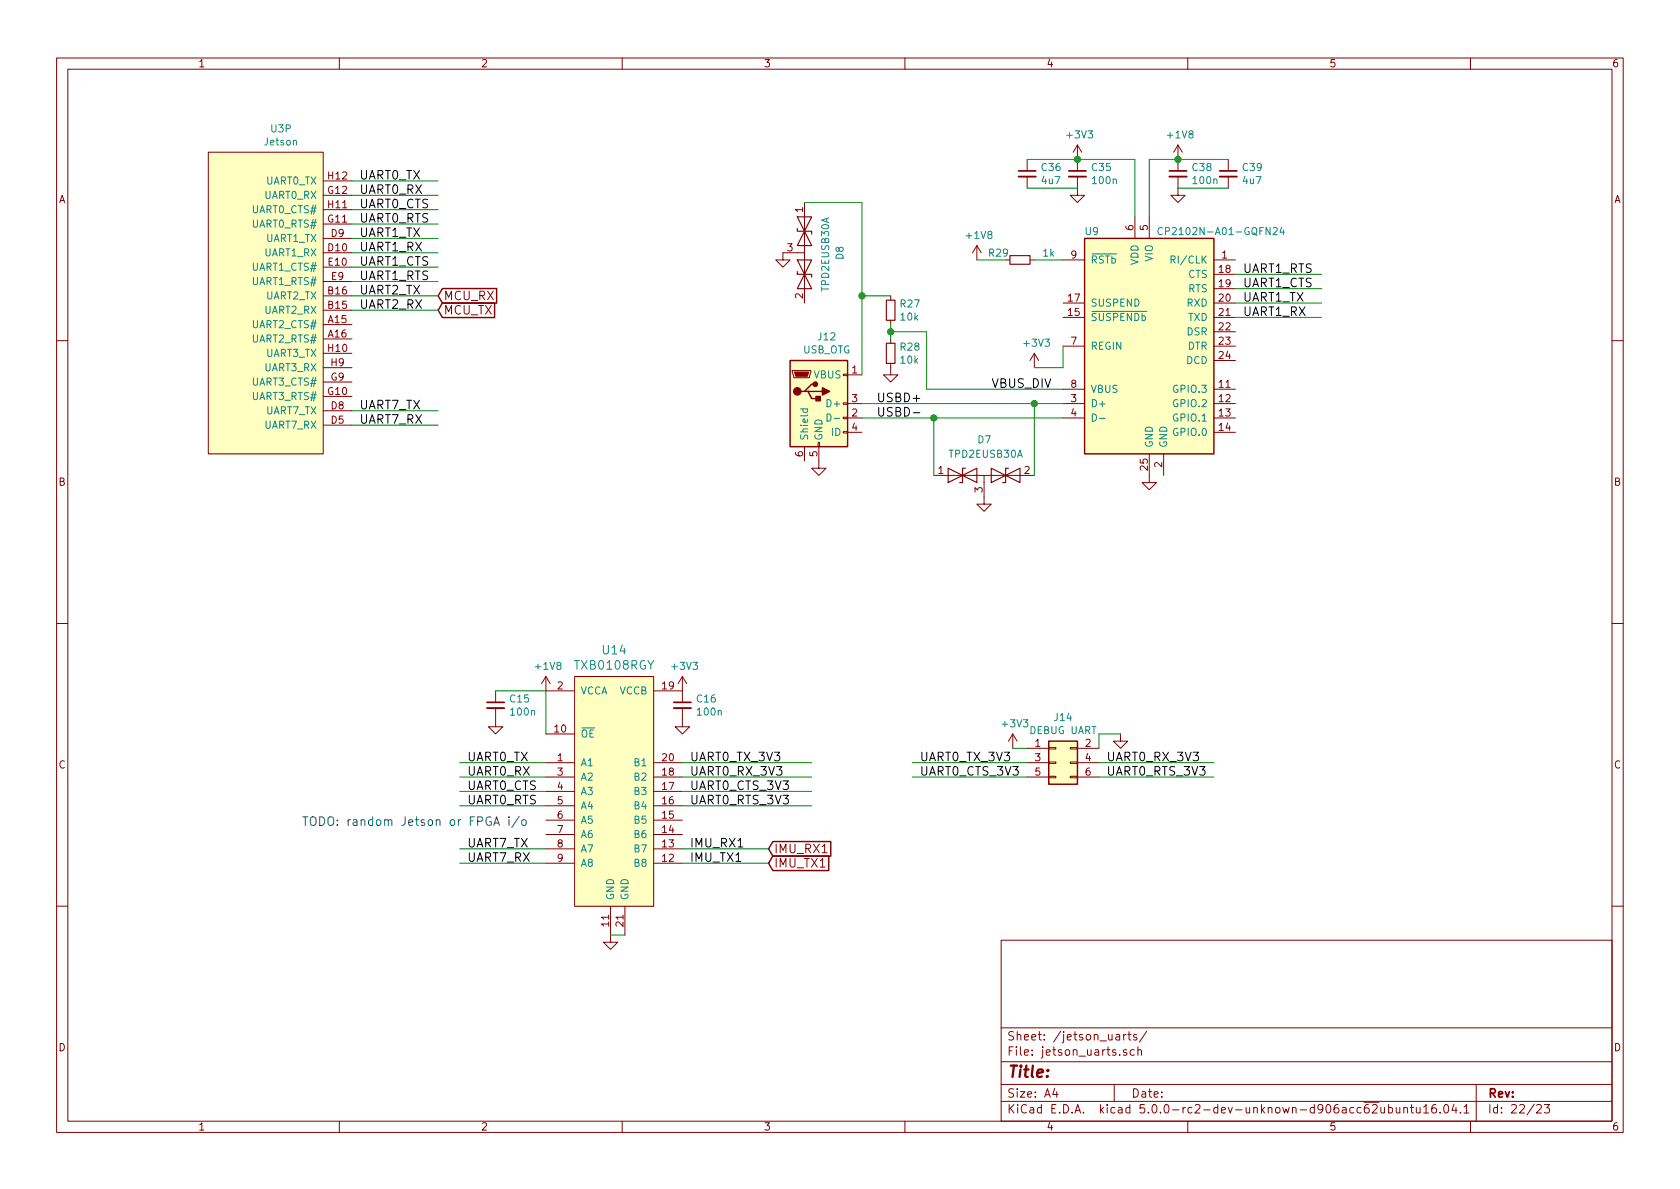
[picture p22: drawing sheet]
<svg xmlns="http://www.w3.org/2000/svg" width="297mm" height="210mm" viewBox="0 0 297 210" stroke-linecap="round" stroke-linejoin="round" font-family="sans-serif">
<defs><g id="words">
<text font-size="2.8" fill="#840000" x="178" y="190.5">Title:</text>
<g font-size="2.1">
<text x="63.5" y="31.7">UART0_TX</text>
<text x="63.5" y="34.3">UART0_RX</text>
<text x="63.5" y="41.9">UART1_TX</text>
<text x="63.5" y="36.8">UART0_CTS</text>
<text x="63.5" y="39.4">UART0_RTS</text>
<text x="63.5" y="44.4">UART1_RX</text>
<text x="63.5" y="47">UART1_CTS</text>
<text x="63.5" y="49.5">UART1_RTS</text>
<text x="63.5" y="52.1">UART2_TX</text>
<text x="219.7" y="53.3">UART1_TX</text>
<text x="219.7" y="50.8">UART1_CTS</text>
<text x="219.7" y="48.3">UART1_RTS</text>
<text x="63.5" y="54.6">UART2_RX</text>
<text x="219.7" y="55.9">UART1_RX</text>
<text x="154.9" y="71.1">USBD+</text>
<text x="175.3" y="68.6">VBUS_DIV</text>
<text x="63.5" y="72.4">UART7_TX</text>
<text x="63.5" y="74.9">UART7_RX</text>
<text x="154.9" y="73.7">USBD-</text>
<text x="82.5" y="134.6">UART0_TX</text>
<text x="82.5" y="137.2">UART0_RX</text>
<text x="121.9" y="134.6">UART0_TX_3V3</text>
<text x="121.9" y="137.2">UART0_RX_3V3</text>
<text x="162.6" y="134.6">UART0_TX_3V3</text>
<text x="162.6" y="137.2">UART0_CTS_3V3</text>
<text x="195.6" y="134.6">UART0_RX_3V3</text>
<text x="195.6" y="137.2">UART0_RTS_3V3</text>
<text x="82.5" y="139.7">UART0_CTS</text>
<text x="82.5" y="142.2">UART0_RTS</text>
<text x="121.9" y="139.7">UART0_CTS_3V3</text>
<text x="121.9" y="142.2">UART0_RTS_3V3</text>
<text x="82.5" y="149.9">UART7_TX</text>
<text x="121.9" y="149.9">IMU_RX1</text>
<text x="82.5" y="152.4">UART7_RX</text>
<text x="121.9" y="152.4">IMU_TX1</text>
</g>
<g font-size="2.1" fill="#840000">
<text x="78.4" y="53.1">MCU_RX</text>
<text x="78.4" y="55.6">MCU_TX</text>
<text x="136.8" y="153.4">IMU_TX1</text>
<text x="136.8" y="150.9">IMU_RX1</text>
<text x="178" y="184">Sheet: /jetson_uarts/</text>
<text x="178" y="186.7">File: jetson_uarts.sch</text>
<text x="178" y="196.9">KiCad E.D.A. kicad 5.0.0-rc2-dev-unknown-d906acc62ubuntu16.04.1</text>
<text x="178" y="194.1">Size: A4</text>
<text x="200" y="194.1">Date:</text>
<text x="263" y="194.1">Rev:</text>
<text x="263" y="196.9">Id: 22/23</text>
</g>
<g font-size="2.1" fill="#008484">
<text x="101.8" y="118.4">TXB0108RGY</text>
<text x="106.7" y="115.7">U14</text>
</g>
<text font-size="2.1" fill="#0000c2" x="53.3" y="146">TODO: random Jetson or FPGA i/o</text>
<g font-size="1.8" fill="#840000">
<text x="35" y="11.9">1</text>
<text x="85" y="11.9">2</text>
<text x="135" y="11.9">3</text>
<text x="185" y="11.9">4</text>
<text x="235" y="11.9">5</text>
<text x="285" y="11.9">6</text>
<text x="10.4" y="35.9">A</text>
<text x="58" y="34.3">G12</text>
<text x="58.1" y="31.7">H12</text>
<text x="285.4" y="35.9">A</text>
<text x="58" y="39.4">G11</text>
<text x="58.1" y="36.8">H11</text>
<text x="58.6" y="41.9">D9</text>
<text x="142" y="37.6" transform="rotate(-90 142 37.6)">1</text>
<text x="200.4" y="40.7" transform="rotate(-90 200.4 40.7)">6</text>
<text x="202.9" y="40.7" transform="rotate(-90 202.9 40.7)">5</text>
<text x="58.1" y="44.4">D10</text>
<text x="58.1" y="47">E10</text>
<text x="139.2" y="44.4">3</text>
<text x="189.4" y="45.7">9</text>
<text x="216.1" y="45.7">1</text>
<text x="58.1" y="52.1">B16</text>
<text x="58.6" y="49.5">E9</text>
<text x="142" y="52.8" transform="rotate(-90 142 52.8)">2</text>
<text x="188.9" y="53.3">17</text>
<text x="215.6" y="53.3">20</text>
<text x="215.6" y="48.3">18</text>
<text x="215.6" y="50.8">19</text>
<text x="58.1" y="57.1">A15</text>
<text x="58.1" y="54.6">B15</text>
<text x="58.1" y="59.7">A16</text>
<text x="188.9" y="55.9">15</text>
<text x="215.6" y="55.9">21</text>
<text x="215.6" y="58.4">22</text>
<text x="58.1" y="62.2">H10</text>
<text x="58.6" y="64.8">H9</text>
<text x="189.4" y="61">7</text>
<text x="215.6" y="61">23</text>
<text x="215.6" y="63.5">24</text>
<text x="58" y="69.8">G10</text>
<text x="58.5" y="67.3">G9</text>
<text x="150.6" y="66">1</text>
<text x="150.6" y="71.1">3</text>
<text x="189.4" y="71.1">3</text>
<text x="189.4" y="68.6">8</text>
<text x="215.6" y="68.6">11</text>
<text x="215.6" y="71.1">12</text>
<text x="58.6" y="74.9">D5</text>
<text x="58.6" y="72.4">D8</text>
<text x="150.6" y="73.7">2</text>
<text x="150.6" y="76.2">4</text>
<text x="189.4" y="73.7">4</text>
<text x="215.6" y="73.7">13</text>
<text x="215.6" y="76.2">14</text>
<text x="142" y="80.7" transform="rotate(-90 142 80.7)">6</text>
<text x="144.5" y="80.7" transform="rotate(-90 144.5 80.7)">5</text>
<text x="165.9" y="83.8">1</text>
<text x="181.1" y="83.8">2</text>
<text x="202.9" y="83.1" transform="rotate(-90 202.9 83.1)">25</text>
<text x="205.5" y="82.6" transform="rotate(-90 205.5 82.6)">2</text>
<text x="10.4" y="85.9">B</text>
<text x="173.7" y="87.1" transform="rotate(-90 173.7 87.1)">3</text>
<text x="285.4" y="85.9">B</text>
<text x="98.6" y="121.9">2</text>
<text x="117.1" y="121.9">19</text>
<text x="98.1" y="129.5">10</text>
<text x="10.4" y="135.9">C</text>
<text x="98.6" y="134.6">1</text>
<text x="98.6" y="137.2">3</text>
<text x="117.1" y="137.2">18</text>
<text x="117.1" y="134.6">20</text>
<text x="183" y="132.1">1</text>
<text x="183" y="134.6">3</text>
<text x="183" y="137.2">5</text>
<text x="191.9" y="132.1">2</text>
<text x="191.9" y="134.6">4</text>
<text x="191.9" y="137.2">6</text>
<text x="285.4" y="135.9">C</text>
<text x="98.6" y="139.7">4</text>
<text x="98.6" y="142.2">5</text>
<text x="117.1" y="142.2">16</text>
<text x="117.1" y="139.7">17</text>
<text x="98.6" y="144.8">6</text>
<text x="98.6" y="147.3">7</text>
<text x="98.6" y="149.9">8</text>
<text x="117.1" y="149.9">13</text>
<text x="117.1" y="147.3">14</text>
<text x="117.1" y="144.8">15</text>
<text x="98.6" y="152.4">9</text>
<text x="117.1" y="152.4">12</text>
<text x="107.7" y="163.8" transform="rotate(-90 107.7 163.8)">11</text>
<text x="110.2" y="163.8" transform="rotate(-90 110.2 163.8)">21</text>
<text x="10.4" y="185.9">D</text>
<text x="285.4" y="185.9">D</text>
<text x="35" y="199.9">1</text>
<text x="85" y="199.9">2</text>
<text x="135" y="199.9">3</text>
<text x="185" y="199.9">4</text>
<text x="235" y="199.9">5</text>
<text x="285" y="199.9">6</text>
</g>
<g font-size="1.8" fill="#008484">
<text x="48" y="23.4">U3P</text>
<text x="46.8" y="25.7">Jetson</text>
<text x="188.8" y="24.5">+3V3</text>
<text x="206.6" y="24.5">+1V8</text>
<text x="46.8" y="35.2">UART0_RX</text>
<text x="47" y="32.6">UART0_TX</text>
<text x="184.2" y="30.2">C36</text>
<text x="184.3" y="32.6">4u7</text>
<text x="193.1" y="30.2">C35</text>
<text x="193.3" y="32.6">100n</text>
<text x="210.9" y="30.2">C38</text>
<text x="211.1" y="32.6">100n</text>
<text x="219.8" y="30.2">C39</text>
<text x="219.8" y="32.6">4u7</text>
<text x="44.7" y="40.3">UART0_RTS#</text>
<text x="44.7" y="37.7">UART0_CTS#</text>
<text x="191.9" y="41.6">U9</text>
<text x="206.3" y="41.6">CP2102N-A01-GQFN24</text>
<text x="44.7" y="47.9">UART1_CTS#</text>
<text x="46.8" y="45.3">UART1_RX</text>
<text x="47" y="42.8">UART1_TX</text>
<text x="149.1" y="45.9" transform="rotate(-90 149.1 45.9)">D8</text>
<text x="171" y="42.3">+1V8</text>
<text x="174.9" y="45.4">R29</text>
<text x="184.5" y="45.4">1k</text>
<text x="192.8" y="46.6">RSTb</text>
<text x="201.3" y="46.9" transform="rotate(-90 201.3 46.9)">VDD</text>
<text x="203.8" y="46.2" transform="rotate(-90 203.8 46.2)">VIO</text>
<text x="207.7" y="46.6">RI/CLK</text>
<text x="44.7" y="50.4">UART1_RTS#</text>
<text x="47" y="53">UART2_TX</text>
<text x="146.6" y="51.3" transform="rotate(-90 146.6 51.3)">TPD2EUSB30A</text>
<text x="210.1" y="49.1">CTS</text>
<text x="210.1" y="51.7">RTS</text>
<text x="44.7" y="58">UART2_CTS#</text>
<text x="46.8" y="55.5">UART2_RX</text>
<text x="159.3" y="54.4">R27</text>
<text x="159.3" y="56.7">10k</text>
<text x="192.8" y="56.8">SUSPENDb</text>
<text x="192.8" y="54.2">SUSPEND</text>
<text x="209.9" y="54.2">RXD</text>
<text x="209.9" y="59.3">DSR</text>
<text x="210.1" y="56.8">TXD</text>
<text x="44.7" y="60.6">UART2_RTS#</text>
<text x="46.8" y="65.7">UART3_RX</text>
<text x="47" y="63.1">UART3_TX</text>
<text x="141.9" y="62.5">USB_OTG</text>
<text x="144.7" y="60.2">J12</text>
<text x="159.3" y="62">R28</text>
<text x="159.3" y="64.3">10k</text>
<text x="181.2" y="61.3">+3V3</text>
<text x="192.8" y="61.8">REGIN</text>
<text x="209.8" y="64.4">DCD</text>
<text x="210" y="61.8">DTR</text>
<text x="44.7" y="68.2">UART3_CTS#</text>
<text x="44.7" y="70.7">UART3_RTS#</text>
<text x="143.9" y="66.9">VBUS</text>
<text x="192.8" y="69.5">VBUS</text>
<text x="207.7" y="69.5">GPIO.3</text>
<text x="46.8" y="75.8">UART7_RX</text>
<text x="47" y="73.3">UART7_TX</text>
<text x="142.9" y="78" transform="rotate(-90 142.9 78)">Shield</text>
<text x="145.4" y="78" transform="rotate(-90 145.4 78)">GND</text>
<text x="146.5" y="72">D+</text>
<text x="147.1" y="77.1">ID</text>
<text x="192.8" y="72">D+</text>
<text x="207.7" y="72">GPIO.2</text>
<text x="207.7" y="74.5">GPIO.1</text>
<text x="207.7" y="77.1">GPIO.0</text>
<text x="168" y="80.9">TPD2EUSB30A</text>
<text x="172.9" y="78.4">D7</text>
<text x="203.8" y="79.2" transform="rotate(-90 203.8 79.2)">GND</text>
<text x="206.4" y="79.2" transform="rotate(-90 206.4 79.2)">GND</text>
<text x="94.8" y="118.5">+1V8</text>
<text x="118.9" y="118.5">+3V3</text>
<text x="90.2" y="124.2">C15</text>
<text x="102.6" y="122.8">VCCA</text>
<text x="109.6" y="122.8">VCCB</text>
<text x="123.3" y="124.2">C16</text>
<text x="90.4" y="126.5">100n</text>
<text x="102.6" y="130.4">OE</text>
<text x="123.4" y="126.5">100n</text>
<text x="177.4" y="128.6">+3V3</text>
<text x="182.1" y="129.8">DEBUG UART</text>
<text x="186.5" y="127.5">J14</text>
<text x="102.6" y="135.5">A1</text>
<text x="112.3" y="135.5">B1</text>
<text x="102.6" y="138">A2</text>
<text x="102.6" y="140.6">A3</text>
<text x="102.6" y="143.1">A4</text>
<text x="112.3" y="143.1">B4</text>
<text x="112.3" y="140.6">B3</text>
<text x="112.3" y="138">B2</text>
<text x="102.6" y="145.7">A5</text>
<text x="102.6" y="148.2">A6</text>
<text x="112.3" y="148.2">B6</text>
<text x="112.3" y="145.7">B5</text>
<text x="102.6" y="150.7">A7</text>
<text x="102.6" y="153.3">A8</text>
<text x="112.3" y="153.3">B8</text>
<text x="112.3" y="150.7">B7</text>
<text x="108.6" y="159.3" transform="rotate(-90 108.6 159.3)">GND</text>
<text x="111.1" y="159.3" transform="rotate(-90 111.1 159.3)">GND</text>
</g>
</g></defs>
<g fill="none" stroke="#840000" stroke-width=".18">
<path d="M10 10.3h277v189.9h-277zM12 12.2h273v186.1h-273zM60 10.3v1.9M110 10.3v1.9M160 10.3v1.9M210 10.3v1.9M260 10.3v1.9M36.8 26.9h20.3v53.4h-20.3zM57.1 39.6h5.1M57.1 37.1h5.1M57.1 34.5h5.1M57.1 32h5.1"/>
<path d="M142.2 35.8v17.8M181.6 28.2v2M181.6 31.2v2.1M190.5 31.2v3.3h1.3l-1.3 1.3-1.3-1.3h1.3M190.5 25.6l-.8 1.3M190.5 25.6v4.6M190.5 25.6l.8 1.3M200.7 38.3v3.9M203.2 38.3v3.9M208.3 31.2v3.3h1.2l-1.2 1.3-1.3-1.3h1.3M208.3 25.6l-.8 1.3M208.3 25.6v4.6"/>
<path d="M208.3 25.6l.7 1.3M217.2 28.2v2M217.2 31.2v2.1M57.1 42.2h5.1M57.1 49.8h5.1M57.1 44.7h5.1M57.1 47.2h5.1M57.1 57.4h5.1M57.1 54.9h5.1M57.1 59.9h5.1M57.1 52.3h5.1M142.2 44.7h-3.8v1.3h1.3l-1.3 1.2-1.2-1.2h1.2"/>
<path d="M157.5 52.3v.8M157.5 56.6v.8M157.5 59.9v.8M172.7 43.4l-.7 1.3M172.7 43.4v2.6M172.7 43.4l.8 1.3M182.1 46h.8M188 46h3.8M188 53.6h3.8M188 56.1h3.8M214.6 46h3.8M214.6 53.6h3.8"/>
<path d="M214.6 56.1h3.8M214.6 58.7h3.8M214.6 48.5h3.8M214.6 51h3.8M10 60.2h2M57.1 75.2h5.1M57.1 72.6h5.1M57.1 67.6h5.1M57.1 65h5.1M57.1 70.1h5.1M57.1 62.5h5.1M140.1 65.5h3.3v.3l-.3 1h-2.8z"/>
<path d="M142.2 79v2.5M144.7 78.2h.2v.8h-.2zM144.8 79v3.8h1.2l-1.2 1.3-1.3-1.3h1.3M149.1 76.3h.8v.3h-.8zM149.1 73.8h.8v.2h-.8zM149.1 71.2h.8v.3h-.8zM149.1 66.2h.8v.2h-.8zM149.9 66.3h2.5M149.9 73.9h2.5M149.9 71.4h2.5M149.9 76.4h2.5M157.5 64.3v2h1.2l-1.2 1.3-1.3-1.3h1.3"/>
<path d="M182.9 62.5l-.8 1.2M182.9 62.5v2.5M182.9 62.5l.7 1.2M188 73.9h3.8M188 71.4h3.8M188 61.2h3.8M188 68.8h3.8M214.6 73.9h3.8M214.6 71.4h3.8M214.6 76.4h3.8M214.6 61.2h3.8M214.6 68.8h3.8"/>
<path d="M214.6 63.7h3.8M285 60.2h2M165.1 84.1h17.8M174 84.1v5h1.3l-1.3 1.3-1.3-1.3h1.3M203.2 80.3v5h1.3l-1.3 1.3-1.3-1.3h1.3M205.7 80.3v3.8M10 110.3h2M96.5 119.6v2.6h5.1M96.5 119.6l-.7 1.3M96.5 119.6l.8 1.3M101.6 119.6h14v40.7h-14zM120.6 119.6l-.7 1.3"/>
<path d="M120.6 119.6v4.6M120.6 119.6l.8 1.3M285 110.3h2M87.6 125.2v3.3h1.3l-1.3 1.3-1.2-1.3h1.2M87.6 122.2v2M96.5 134.9h5.1M96.5 129.8h5.1M96.5 139.9h5.1M96.5 137.4h5.1M115.6 134.9h5M115.6 139.9h5M115.6 137.4h5"/>
<path d="M115.6 122.2h5M120.6 125.2v3.3h1.3l-1.3 1.3-1.2-1.3h1.2M179.1 129.8l-.8 1.3M179.1 129.8v2.5M179.1 129.8l.7 1.3M181.6 134.9h3.8M181.6 137.4h3.8M181.6 132.3h3.8M185.4 137.3h1.3v.2h-1.3zM185.4 134.7h1.3v.3h-1.3zM185.4 132.2h1.3v.3h-1.3zM189.2 137.3h1.3v.2h-1.3z"/>
<path d="M189.2 134.7h1.3v.3h-1.3zM189.2 132.2h1.3v.3h-1.3zM190.5 134.9h3.8M190.5 137.4h3.8M190.5 132.3h3.8M198.1 129.8v1.3h1.3l-1.3 1.2-1.3-1.2h1.3M96.5 152.6h5.1M96.5 150.1h5.1M96.5 147.6h5.1M96.5 145h5.1M96.5 142.5h5.1M115.6 152.6h5"/>
<path d="M115.6 150.1h5M115.6 147.6h5M115.6 145h5M115.6 142.5h5M10 160.2h2M107.9 160.3v6.3h1.3l-1.3 1.3-1.2-1.3h1.2M110.5 160.3v5M177 166.3h108v32h-108zM285 160.2h2M60 198.3v1.9M110 198.3v1.9M160 198.3v1.9"/>
<path d="M177 194.8h108M177 191.8h108M177 187.8h108M177 181.8h108M186.5 192.5l-.4 1h1M186.8 193v1M197 191.8v3M197.3 183h.6l.1 .9M198 183.3l-.5 .1-.2 .2 .2 .3 .5-.1M198.7 182.9v1M199.1 182.9l-.4 .3M199.2 185.7l-.4-.1-.2 .2 .1 .2 .5 .2v.3h-.6"/>
<path d="M199.4 182.9h.6M199.6 182.4v1.3l.4 .2M200.6 185.7l-.5-.1-.3 .3 .1 .6 .2 .1 .5-.1M201 183l-.4-.1-.2 .2 .1 .3 .5 .1v.3h-.6M201.2 185.7l.2-.1 .4 .1v.9M201.2 185.1v1.5M202.8 182.3l-1.3 2M210 198.3v1.9M242.4 194.9h1.4M242.6 195.5l.3-.2h.3l.3 .5-.9 1h.9M244.1 195.8v.8a.37 .37 0 0 0 .7 .1M244.8 195.8v1"/>
<path d="M245.5 195.9l.4-.1 .3 .3v.6l-.3 .1-.4-.1M245.5 195.3v1.5M246.9 195.8v.9l.4 .1 .2-.1M247.5 195.8v1M248.2 196l.1-.1a.37 .37 0 0 1 .6 .1v.8M248.2 195.8v1M249.4 195.8h.5M249.6 195.3v1.3l.3 .2M250.4 195.8v.8a.39 .39 0 0 0 .7 .1M251.1 195.8v1M251.7 195.8l.4-.5v1.5M251.7 196.8h.9"/>
<path d="M253.8 195.3a.59 .59 0 0 0-.7 .7l.1 .7 .2 .1 .5-.1 .1-.5-.2-.2-.4-.1-.3 .3M254.6 196.7v.1M255.4 195.5l.2-.2a.81 .81 0 0 1 .6 .6 .81 .81 0 0 1-.3 .8l-.1 .1a.79 .79 0 0 1-.4-1.3zM257.1 195.2l-.4 1.1h.9M257.4 195.8v1M258.2 196.7v.1M258.9 195.8l.4-.5v1.5M258.9 196.8h.8M260 198.3v1.9M261 191.8v6.5M271.7 195.5l.2-.2h.4l.2 .5-.9 1h.9M273 195.3h1l-.5 .6 .4 .1v.7l-.2 .1-.7-.1"/>
</g>
<g fill="#ffffc2" stroke="#ffffc2" stroke-width=".18">
<path d="M36.8 26.9h20.3v53.4h-20.3z"/>
<path d="M139.7 63.7h10.2v15.3h-10.2z"/>
<path d="M101.6 119.6h14v40.7h-14z"/>
<path d="M191.8 42.2h22.8v38.1h-22.8z"/>
<path d="M185.4 131.1h5.1v7.6h-5.1z"/>
</g>
<path d="M180.1 31.2h3M189 31.2h3M206.8 31.2h3M215.6 31.2h3.1M86.1 125.2h3.1M119.1 125.2h3.1" fill="none" stroke="#840000" stroke-width=".33"/>
<path d="M180.1 30.2h3M189 30.2h3M206.8 30.2h3M215.6 30.2h3.1M86.1 124.2h3.1M119.1 124.2h3.1" fill="none" stroke="#840000" stroke-width=".3"/>
<path d="M78.2 53.6h9.3v2.6h-9.3l-.7-1.3zM78.2 51h9.6v2.6h-9.6l-.7-1.3zM191.8 42.2h22.8v38.1h-22.8zM139.7 63.7h10.2v15.3h-10.2zM142.2 69.2h.7l.6 1.3h1.3M142.9 69.2h2.5M144.1 67.9h-.6l-1.3 1.3h-.6M185.4 131.1h5.1v7.6h-5.1zM136.7 151.4h9.8v2.5h-9.8l-.8-1.3zM136.7 148.8h10.2v2.6h-10.2l-.8-1.3z" fill="none" stroke="#840000" stroke-width=".25"/>
<g fill="#840000" stroke="#840000" stroke-width=".25">
<path d="M144.3 70.1h.7v.8h-.7z"/>
<path d="M145.4 68.6l1.3 .6-1.3 .6z"/>
<circle cx="141" cy="69.2" r=".63"/>
<circle cx="144.1" cy="67.9" r=".38"/>
</g>
<path d="M140.5 65.8h2.5l-.3 .7h-2z" fill="#840000" stroke="#840000" stroke-width=".18"/>
<path d="M205.5 40.4a.6 .6 0 0 0-.8 .4 .6 .6 0 0 0 .6 .7l.2-.1M207.1 45.9h.6v-.5l-.2-.1h-.4v1.2M226.6 40.2l-.3 .9h.8M226.9 40.7v.8M141.5 72.3h1.3M142 72.3v.4l.2 .2 .5-.1v-.5M146.2 73.2a.64 .64 0 0 1 .7 .6 .64 .64 0 0 1-.7 .7zM147.5 74h1M193.1 73.2a.64 .64 0 0 1 .8 .6 .64 .64 0 0 1-.8 .7zM194.4 74h1" fill="none" stroke="#008484" stroke-width=".18"/>
<path d="M141 38.3l2.5 5.1h-2.5l2.5-5.1zM141 40.4v.5h2.5v.5M141 48v.5h2.5v.5M141 46h2.5l-2.5 5h2.5zM156.7 53.1h1.5v3.5h-1.5zM178.6 45.2h3.5v1.5h-3.5zM156.7 60.7h1.5v3.6h-1.5zM167.6 82.8v2.5l5.1-2.5v2.5zM170.7 82.8h-.5v2.5h-.5M175.3 82.8l5 2.5v-2.5l-5 2.5zM178.3 82.8h-.5v2.5h-.5" fill="none" stroke="#840000" stroke-width=".2"/>
<path d="M87.3 146l.5-1.6 .5 1.6M87.5 145.5h.7M90 144.4v.2M90 145v1M91.8 144.4l-1.3 1.9M92.3 145.1l.2-.1 .5 .1v.6l-.1 .2-.4 .1-.2-.2z" fill="none" stroke="#0000c2" stroke-width=".18"/>
<path d="M161.5 73h1.1" fill="none" stroke="#000" stroke-width=".18"/>
<g fill="none" stroke="#008400" stroke-width=".18">
<path d="M62.2 32h15.3M62.2 34.5h15.3M62.2 37.1h15.3M62.2 39.6h15.3M142.2 35.8h10.2v30.5M181.6 28.2h19.1v10.1M181.6 33.3h8.9M208.3 33.3h8.9M217.2 28.2h-14v10.1M62.2 42.2h15.3M62.2 44.7h15.3M62.2 47.2h15.3"/>
<path d="M62.2 49.8h15.3M62.2 52.3h15.3M62.2 54.9h15.3M152.4 52.3h5.1M157.5 57.4v2.5M157.5 58.7h6.3v10.1h24.2M172.7 46h5.1M182.9 46h5.1M218.4 53.6h15.3M218.4 56.1h15.3M218.4 51h15.3M218.4 48.5h15.3"/>
<path d="M62.2 72.6h15.3M62.2 75.2h15.3M152.4 71.4h35.6M152.4 73.9h35.6M165.1 73.9v10.2M182.9 71.4v12.7M188 61.2v3.8h-5.1M81.3 134.9h15.2M81.3 137.4h15.2M81.3 139.9h15.2M87.6 122.2h8.9v7.6M120.6 134.9h22.9"/>
<path d="M120.6 137.4h22.9M120.6 139.9h22.9M161.3 134.9h20.3M161.3 137.4h20.3M179.1 132.3h2.5M194.3 134.9h20.3M194.3 137.4h20.3M198.1 129.8h-3.8v2.5M81.3 150.1h15.2M81.3 152.6h15.2M81.3 142.5h15.2M120.6 150.1h15.3"/>
<path d="M120.6 152.6h15.3M120.6 142.5h22.9M107.9 165.3h2.6"/>
</g>
<g fill="#008400" stroke="#008400" stroke-width=".25">
<circle cx="157.5" cy="58.7" r=".51"/>
<circle cx="190.5" cy="28.2" r=".51"/>
<circle cx="208.3" cy="28.2" r=".51"/>
<circle cx="165.1" cy="73.9" r=".51"/>
<circle cx="182.9" cy="71.4" r=".51"/>
<circle cx="152.4" cy="52.3" r=".51"/>
</g>
<use href="#words"/>
</svg>
